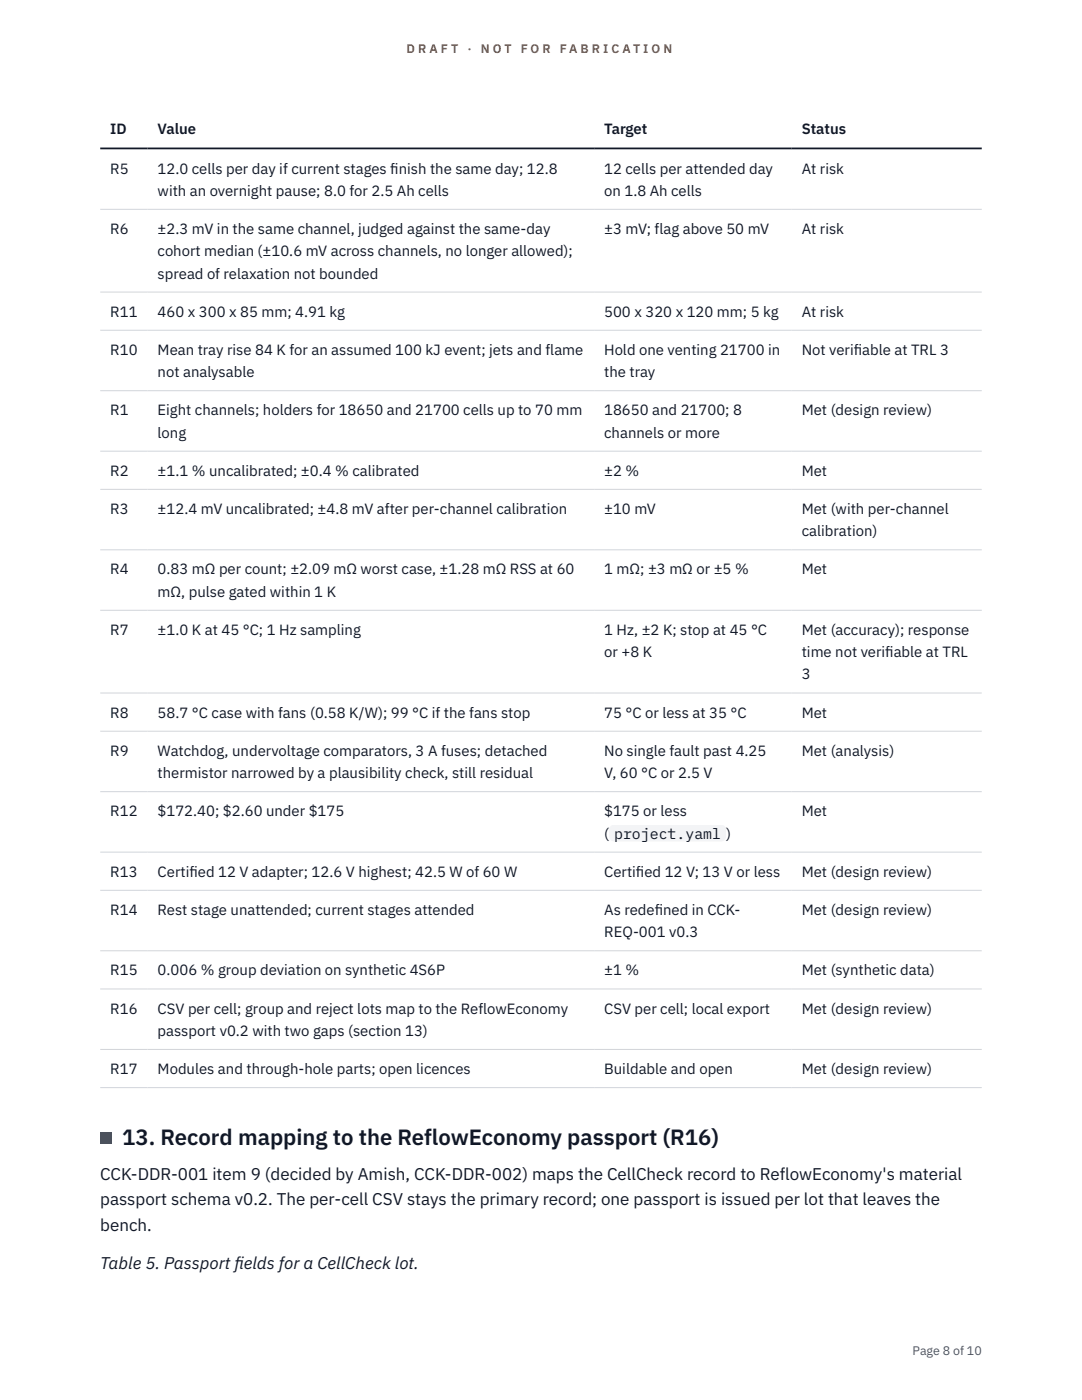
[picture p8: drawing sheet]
<svg xmlns="http://www.w3.org/2000/svg" width="216mm" height="279mm" viewBox="0 0 216 279" stroke-linecap="round" stroke-linejoin="round" font-family="sans-serif">
<defs><g id="words">
<text font-size="4.4" fill="#111827" x="24.4" y="228.6">13. Record mapping to the ReflowEconomy passport (R16)</text>
<g font-size="3.4" fill="#111827">
<text x="20" y="235.5">CCK-DDR-001 item 9 (decided by Amish, CCK-DDR-002) maps the CellCheck record to ReflowEconomy's material</text>
<text x="20" y="240.5">passport schema v0.2. The per-cell CSV stays the primary record; one passport is issued per lot that leaves the</text>
<text x="20" y="245.6">bench.</text>
<text x="20" y="253.3">Table 5. Passport f</text>
<text x="46.8" y="253.3">ields for a CellCheck lot.</text>
</g>
<g font-size="3" fill="#111827">
<text x="22" y="26.8">ID</text>
<text x="31.5" y="26.8">Value</text>
<text x="120.6" y="26.8">Target</text>
<text x="160" y="26.8">Status</text>
<text x="22" y="34.6">R5</text>
<text x="31.5" y="34.6">12.0 cells per day if current stages f</text>
<text x="77.9" y="34.6">inish the same day; 12.8</text>
<text x="120.6" y="34.6">12 cells per attended day</text>
<text x="160" y="34.6">At risk</text>
<text x="31.5" y="39.1">with an overnight pause; 8.0 for 2.5 Ah cells</text>
<text x="120.6" y="39.1">on 1.8 Ah cells</text>
<text x="22" y="46.7">R6</text>
<text x="31.5" y="46.7">±2.3 mV in the same channel, judged against the same-day</text>
<text x="120.6" y="46.7">±3 mV; flag above 50 mV</text>
<text x="160" y="46.7">At risk</text>
<text x="31.5" y="51.1">cohort median (±10.6 mV across channels, no longer allowed);</text>
<text x="31.5" y="55.6">spread of relaxation not bounded</text>
<text x="22" y="63.2">R11</text>
<text x="31.5" y="63.2">460 x 300 x 85 mm; 4.91 kg</text>
<text x="120.6" y="63.2">500 x 320 x 120 mm; 5 kg</text>
<text x="160" y="63.2">At risk</text>
<text x="22" y="70.8">R10</text>
<text x="31.5" y="70.8">Mean tray rise 84 K for an assumed 100 kJ event; jets and flame</text>
<text x="120.6" y="70.8">Hold one venting 21700 in</text>
<text x="160" y="70.8">Not verif</text>
<text x="170.4" y="70.8">iable at TRL 3</text>
<text x="31.5" y="75.3">not analysable</text>
<text x="120.6" y="75.3">the tray</text>
<text x="22" y="82.9">R1</text>
<text x="31.5" y="82.9">Eight channels; holders for 18650 and 21700 cells up to 70 mm</text>
<text x="120.6" y="82.9">18650 and 21700; 8</text>
<text x="160" y="82.9">Met (design review)</text>
<text x="31.5" y="87.3">long</text>
<text x="120.6" y="87.3">channels or more</text>
<text x="22" y="95">R2</text>
<text x="31.5" y="95">±1.1 % uncalibrated; ±0.4 % calibrated</text>
<text x="120.6" y="95">±2 %</text>
<text x="160" y="95">Met</text>
<text x="22" y="102.6">R3</text>
<text x="31.5" y="102.6">±12.4 mV uncalibrated; ±4.8 mV after per-channel calibration</text>
<text x="120.6" y="102.6">±10 mV</text>
<text x="160" y="102.6">Met (with per-channel</text>
<text x="160" y="107">calibration)</text>
<text x="22" y="114.7">R4</text>
<text x="31.5" y="114.7">0.83 mΩ per count; ±2.09 mΩ worst case, ±1.28 mΩ RSS at 60</text>
<text x="31.5" y="119.1">mΩ, pulse gated within 1 K</text>
<text x="120.6" y="114.7">1 mΩ; ±3 mΩ or ±5 %</text>
<text x="160" y="114.7">Met</text>
<text x="22" y="126.7">R7</text>
<text x="31.5" y="126.7">±1.0 K at 45 °C; 1 Hz sampling</text>
<text x="120.6" y="126.7">1 Hz, ±2 K; stop at 45 °C</text>
<text x="120.6" y="131.2">or +8 K</text>
<text x="160" y="126.7">Met (accuracy); response</text>
<text x="160" y="131.2">time not verif</text>
<text x="176.6" y="131.2">iable at TRL</text>
<text x="160" y="135.6">3</text>
<text x="22" y="143.2">R8</text>
<text x="31.5" y="143.2">58.7 °C case with fans (0.58 K/W); 99 °C if the fans stop</text>
<text x="120.6" y="143.2">75 °C or less at 35 °C</text>
<text x="160" y="143.2">Met</text>
<text x="22" y="150.9">R9</text>
<text x="31.5" y="150.9">Watchdog, undervoltage comparators, 3 A fuses; detached</text>
<text x="31.5" y="155.3">thermistor narrowed by a plausibility check, still residual</text>
<text x="120.6" y="150.9">No single fault past 4.25</text>
<text x="120.6" y="155.3">V, 60 °C or 2.5 V</text>
<text x="160" y="150.9">Met (analysis)</text>
<text x="22" y="162.9">R12</text>
<text x="31.5" y="162.9">$172.40; $2.60 under $175</text>
<text x="120.6" y="162.9">$175 or less</text>
<text x="120.6" y="167.4">(</text>
<text x="122.5" y="167.4">project.yaml</text>
<text x="144.9" y="167.4">)</text>
<text x="160" y="162.9">Met</text>
<text x="22" y="175">R13</text>
<text x="31.5" y="175">Certif</text>
<text x="37.8" y="175">ied 12 V adapter; 12.6 V highest; 42.5 W of 60 W</text>
<text x="120.6" y="175">Certif</text>
<text x="126.9" y="175">ied 12 V; 13 V or less</text>
<text x="160" y="175">Met (design review)</text>
<text x="22" y="182.6">R14</text>
<text x="31.5" y="182.6">Rest stage unattended; current stages attended</text>
<text x="120.6" y="182.6">As redef</text>
<text x="130.6" y="182.6">ined in CCK-</text>
<text x="160" y="182.6">Met (design review)</text>
<text x="120.6" y="187">REQ-001 v0.3</text>
<text x="22" y="194.7">R15</text>
<text x="31.5" y="194.7">0.006 % group deviation on synthetic 4S6P</text>
<text x="120.6" y="194.7">±1 %</text>
<text x="160" y="194.7">Met (synthetic data)</text>
<text x="22" y="202.3">R16</text>
<text x="31.5" y="202.3">CSV per cell; group and reject lots map to the ReflowEconomy</text>
<text x="120.6" y="202.3">CSV per cell; local export</text>
<text x="160" y="202.3">Met (design review)</text>
<text x="31.5" y="206.7">passport v0.2 with two gaps (section 13)</text>
<text x="22" y="214.4">R17</text>
<text x="31.5" y="214.4">Modules and through-hole parts; open licences</text>
<text x="120.6" y="214.4">Buildable and open</text>
<text x="160" y="214.4">Met (design review)</text>
</g>
<g font-size="2.5" fill="#b45309">
<text x="81.1" y="10.5">D R A F T</text>
<text x="93.3" y="10.5">·</text>
<text x="95.9" y="10.5">N O T</text>
<text x="103.9" y="10.5">F O R</text>
<text x="111.7" y="10.5">F A B R I C A T I O N</text>
</g>
<text font-size="2.5" fill="#4b5563" x="182.1" y="270.3">Page 8 of 10</text>
</g></defs>
<g fill="none" stroke="#d1d5db" stroke-width=".2">
<path d="M20 41.8h175.9M20 58.3h175.9M20 65.9h175.9M20 78h175.9M20 90h175.9M20 97.7h175.9M20 109.7h175.9M20 121.8h175.9M20 138.3h175.9M20 145.9h175.9M20 158h175.9M20 170.1h175.9"/>
<path d="M20 177.7h175.9M20 189.7h175.9M20 197.4h175.9M20 209.4h175.9M20 217.1h175.9"/>
</g>
<path d="M20 29.6h175.9" fill="none" stroke="#111827" stroke-width=".35"/>
<path d="M121.5 164.6h23.4v3.3h-23.4z" fill="#f3f4f6"/>
<path d="M20 226h2.2v2.2h-2.2z" fill="#0f766e"/>
<use href="#words"/>
</svg>
